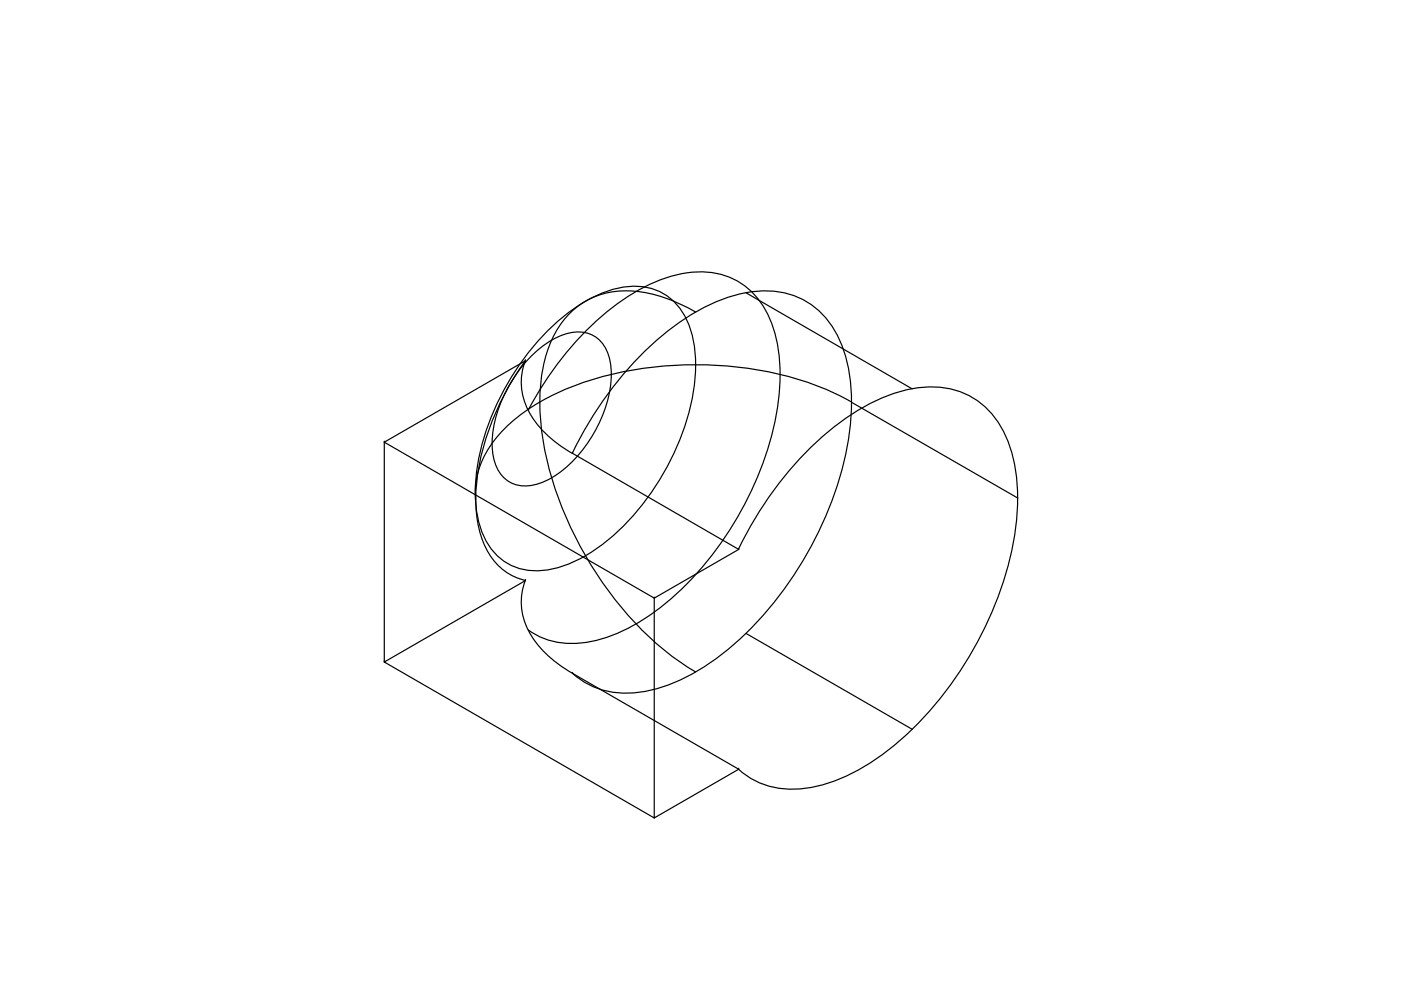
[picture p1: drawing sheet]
<svg xmlns="http://www.w3.org/2000/svg" width="297mm" height="210mm" viewBox="0 0 297 210" stroke-linecap="round" stroke-linejoin="round" font-family="sans-serif">
<!-- layer: 0 -->
<g fill="none" stroke="#000" stroke-width=".25">
<path d="M111.4 76.5a13.5 13.5 0 0 0 3.1 14.2 26.5 26.5 0 0 0 6.8 5.4M111.4 76.5a54.3 54.3 0 0 0-10.5 27.8 21.4 21.4 0 0 0 3.9 14.7 11.8 11.8 0 0 0 6.6 4.1 13.5 13.5 0 0 0 3.1 14.2 26.5 26.5 0 0 0 6.8 5.4 17.6 17.6 0 0 0 15.8 3.8 41.8 41.8 0 0 0 19.2-10.4 76.5 76.5 0 0 0 23.8-44.3 35.4 35.4 0 0 0-2.7-20.9 16.7 16.7 0 0 0-17.3-9.1 37.1 37.1 0 0 0-18.6 8.4 74.3 74.3 0 0 0-20.2 25.9M111.4 76.5l-29.9 17.3v46.6M111.4 76.5h.1M113.2 74.9a14 14 0 0 1 10.2-4.5 6.8 6.8 0 0 1 5.9 6 23.3 23.3 0 0 1-3.4 15.5 23.3 23.3 0 0 1-11.6 10.6 6.9 6.9 0 0 1-9.7-5.5 23.3 23.3 0 0 1 3.4-15.4 29.2 29.2 0 0 1 5.2-6.7zM115.8 70.4a34 34 0 0 1 13.9-9 13 13 0 0 1 13.3 2.6 18.4 18.4 0 0 1 4.5 13.4 49.4 49.4 0 0 1-9.3 26.9 43.5 43.5 0 0 1-16 14.5 16.2 16.2 0 0 1-13.3 1.3 13.2 13.2 0 0 1-7.5-9.7 37 37 0 0 1 2.3-20.8 56 56 0 0 1 12.1-19.2zM147.5 66.2a28.3 28.3 0 0 0-16.7-4.4 16.6 16.6 0 0 0-13.7 10.1 35.5 35.5 0 0 0-2.3 18.7 75.4 75.4 0 0 0 28.2 48.9l4.5 3M158.2 62.1l35.2 20.4M81.5 93.8h.1M81.5 93.8l57.2 33M112 86.9a64.8 64.8 0 0 1 21.5-24.3 26.9 26.9 0 0 1 17.5-4.8 15.4 15.4 0 0 1 12.2 9.7 35.9 35.9 0 0 1 1.4 20.2 70.6 70.6 0 0 1-24.4 40.9 33.3 33.3 0 0 1-17.8 7.8 15.8 15.8 0 0 1-10.4-2.8M121.4 96.1h.1"/>
<path d="M121.4 96.1l35.2 20.4M180.5 85.2a68.3 68.3 0 0 0-36-7.8 64.2 64.2 0 0 0-31.7 8.9 26.2 26.2 0 0 0-11 12.4 16.1 16.1 0 0 0-.9 7.1M180.5 85.3l35.3 20.3M156.6 116.5a72.3 72.3 0 0 1 23.8-28.6 30.7 30.7 0 0 1 18.7-5.8 16.7 16.7 0 0 1 14.4 10.8 39 39 0 0 1 1.5 21.5 76.1 76.1 0 0 1-27.4 45.2 34.7 34.7 0 0 1-18.9 7.7 16.5 16.5 0 0 1-12.1-4.2M156.6 116.5l-17.9 10.3v46.6M156.6 116.5h.1M111.4 123.1l-29.9 17.3 57.2 33 17.9-10.3M111.4 123.1h.1M138.7 126.8h.1M158.2 134.3l35.2 20.3M81.5 140.4h.1M121.4 142.8h.1"/>
<path d="M121.4 142.8l35.2 20.3M138.7 173.4h.1M156.6 163.1h.1"/>
</g>
</svg>
